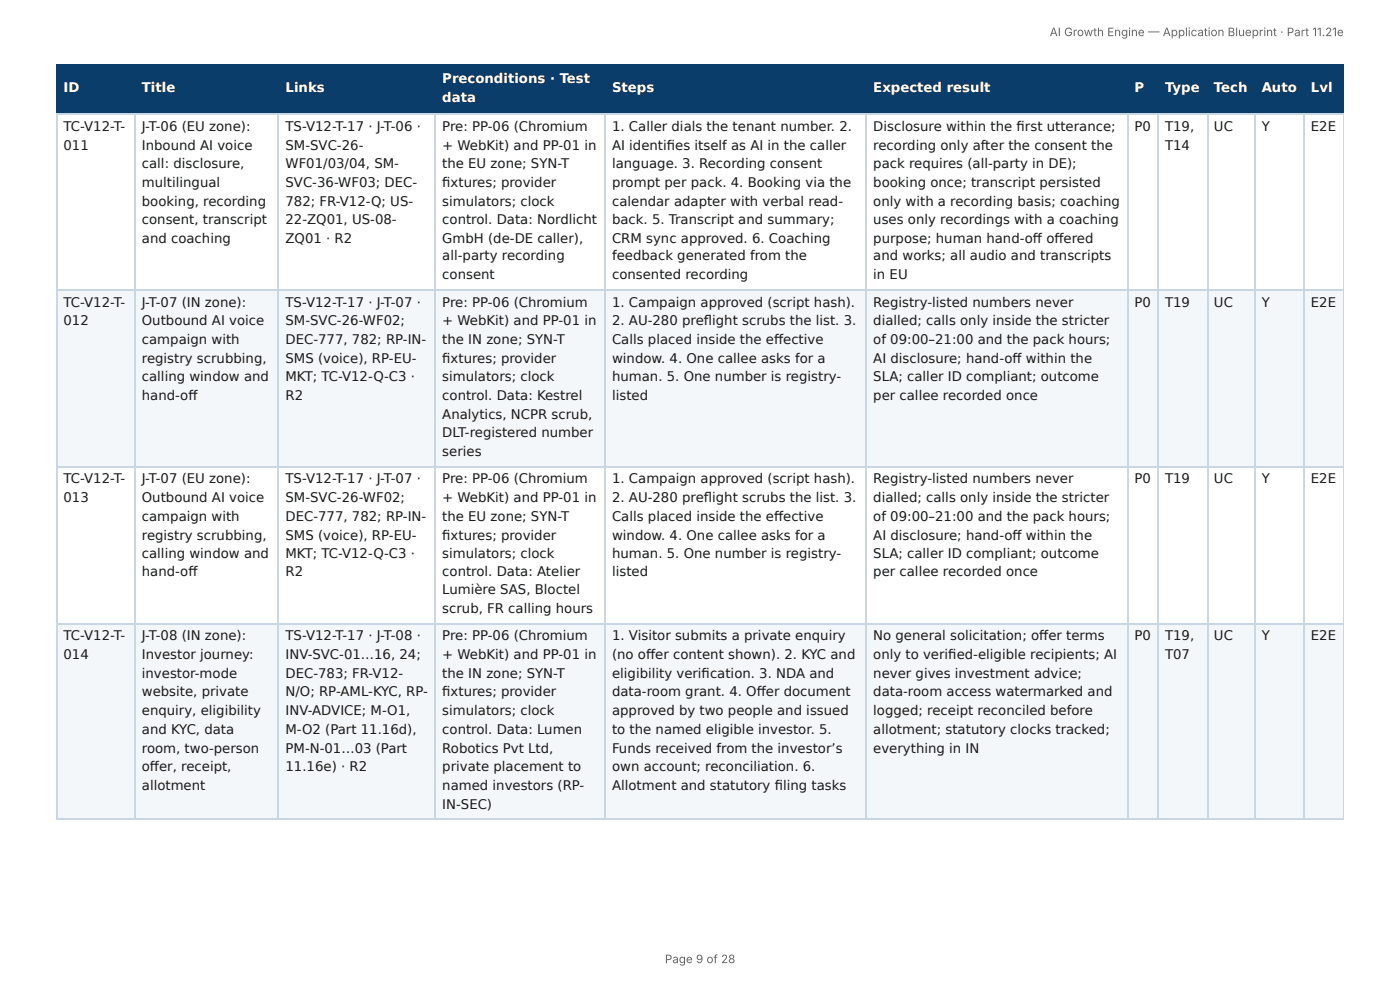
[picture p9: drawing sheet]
<svg xmlns="http://www.w3.org/2000/svg" width="297mm" height="210mm" viewBox="0 0 297 210" stroke-linecap="round" stroke-linejoin="round" font-family="sans-serif">
<defs><g id="words">
<g font-size="2.8" fill="#fff">
<text x="93.9" y="17.7">Preconditions · Test</text>
<text x="13.5" y="19.6">ID</text>
<text x="30.1" y="19.6">Title</text>
<text x="60.6" y="19.6">Links</text>
<text x="93.9" y="21.7">data</text>
<text x="130" y="19.6">Steps</text>
<text x="185.5" y="19.6">Expected result</text>
<text x="241" y="19.6">P</text>
<text x="247.5" y="19.6">Type</text>
<text x="257.8" y="19.6">Tech</text>
<text x="268" y="19.6">Auto</text>
<text x="278.4" y="19.6">Lvl</text>
</g>
<g font-size="2.8" fill="#1a1a1a">
<text x="13.5" y="27.8">TC-V12-T-</text>
<text x="30.1" y="27.8">J-T-06 (EU zone):</text>
<text x="60.6" y="27.8">TS-V12-T-17 · J-T-06 ·</text>
<text x="93.9" y="27.8">Pre: PP-06 (Chromium</text>
<text x="130" y="27.8">1. Caller dials the tenant number. 2.</text>
<text x="185.5" y="27.8">Disclosure within the fi rst utterance;</text>
<text x="241" y="27.8">P0</text>
<text x="247.5" y="27.8">T19,</text>
<text x="257.8" y="27.8">UC</text>
<text x="268" y="27.8">Y</text>
<text x="278.4" y="27.8">E2E</text>
<text x="13.5" y="31.8">011</text>
<text x="30.1" y="31.8">Inbound AI voice</text>
<text x="30.1" y="35.7">call: disclosure,</text>
<text x="60.6" y="31.8">SM-SVC-26-</text>
<text x="60.6" y="35.7">WF01/03/04, SM-</text>
<text x="93.9" y="31.8">+ WebKit) and PP-01 in</text>
<text x="93.9" y="35.7">the EU zone; SYN-T</text>
<text x="130" y="31.8">AI identifi es itself as AI in the caller</text>
<text x="130" y="35.7">language. 3. Recording consent</text>
<text x="185.5" y="31.8">recording only after the consent the</text>
<text x="185.5" y="35.7">pack requires (all-party in DE);</text>
<text x="247.5" y="31.8">T14</text>
<text x="30.1" y="39.7">multilingual</text>
<text x="60.6" y="39.7">SVC-36-WF03; DEC-</text>
<text x="93.9" y="39.7">fi xtures; provider</text>
<text x="130" y="39.7">prompt per pack. 4. Booking via the</text>
<text x="185.5" y="39.7">booking once; transcript persisted</text>
<text x="30.1" y="43.7">booking, recording</text>
<text x="30.1" y="47.6">consent, transcript</text>
<text x="60.6" y="43.7">782; FR-V12-Q; US-</text>
<text x="60.6" y="47.6">22-ZQ01, US-08-</text>
<text x="93.9" y="43.7">simulators; clock</text>
<text x="93.9" y="47.6">control. Data: Nordlicht</text>
<text x="130" y="43.7">calendar adapter with verbal read-</text>
<text x="130" y="47.6">back. 5. Transcript and summary;</text>
<text x="185.5" y="43.7">only with a recording basis; coaching</text>
<text x="185.5" y="47.6">uses only recordings with a coaching</text>
<text x="30.1" y="51.6">and coaching</text>
<text x="60.6" y="51.6">ZQ01 · R2</text>
<text x="93.9" y="51.6">GmbH (de-DE caller),</text>
<text x="130" y="51.6">CRM sync approved. 6. Coaching</text>
<text x="185.5" y="51.6">purpose; human hand-off off ered</text>
<text x="93.9" y="55.3">all-party recording</text>
<text x="93.9" y="59.3">consent</text>
<text x="130" y="55.3">feedback generated from the</text>
<text x="130" y="59.3">consented recording</text>
<text x="185.5" y="55.3">and works; all audio and transcripts</text>
<text x="185.5" y="59.3">in EU</text>
<text x="13.5" y="65.1">TC-V12-T-</text>
<text x="30.1" y="65.1">J-T-07 (IN zone):</text>
<text x="60.6" y="65.1">TS-V12-T-17 · J-T-07 ·</text>
<text x="93.9" y="65.1">Pre: PP-06 (Chromium</text>
<text x="130" y="65.1">1. Campaign approved (script hash).</text>
<text x="185.5" y="65.1">Registry-listed numbers never</text>
<text x="241" y="65.1">P0</text>
<text x="247.5" y="65.1">T19</text>
<text x="257.8" y="65.1">UC</text>
<text x="268" y="65.1">Y</text>
<text x="278.4" y="65.1">E2E</text>
<text x="13.5" y="69.1">012</text>
<text x="30.1" y="69.1">Outbound AI voice</text>
<text x="60.6" y="69.1">SM-SVC-26-WF02;</text>
<text x="93.9" y="69.1">+ WebKit) and PP-01 in</text>
<text x="130" y="69.1">2. AU-280 prefl ight scrubs the list. 3.</text>
<text x="185.5" y="69.1">dialled; calls only inside the stricter</text>
<text x="30.1" y="73">campaign with</text>
<text x="30.1" y="77">registry scrubbing,</text>
<text x="60.6" y="73">DEC-777, 782; RP-IN-</text>
<text x="60.6" y="77">SMS (voice), RP-EU-</text>
<text x="93.9" y="73">the IN zone; SYN-T</text>
<text x="93.9" y="77">fi xtures; provider</text>
<text x="130" y="73">Calls placed inside the eff ective</text>
<text x="130" y="77">window. 4. One callee asks for a</text>
<text x="185.5" y="73">of 09:00–21:00 and the pack hours;</text>
<text x="185.5" y="77">AI disclosure; hand-off within the</text>
<text x="30.1" y="81">calling window and</text>
<text x="60.6" y="81">MKT; TC-V12-Q-C3 ·</text>
<text x="93.9" y="81">simulators; clock</text>
<text x="130" y="81">human. 5. One number is registry-</text>
<text x="185.5" y="81">SLA; caller ID compliant; outcome</text>
<text x="30.1" y="84.9">hand-off</text>
<text x="60.6" y="84.9">R2</text>
<text x="93.9" y="84.9">control. Data: Kestrel</text>
<text x="93.9" y="88.9">Analytics, NCPR scrub,</text>
<text x="130" y="84.9">listed</text>
<text x="185.5" y="84.9">per callee recorded once</text>
<text x="93.9" y="92.9">DLT-registered number</text>
<text x="93.9" y="96.8">series</text>
<text x="13.5" y="102.7">TC-V12-T-</text>
<text x="13.5" y="106.6">013</text>
<text x="30.1" y="102.7">J-T-07 (EU zone):</text>
<text x="30.1" y="106.6">Outbound AI voice</text>
<text x="60.6" y="102.7">TS-V12-T-17 · J-T-07 ·</text>
<text x="60.6" y="106.6">SM-SVC-26-WF02;</text>
<text x="93.9" y="102.7">Pre: PP-06 (Chromium</text>
<text x="93.9" y="106.6">+ WebKit) and PP-01 in</text>
<text x="130" y="102.7">1. Campaign approved (script hash).</text>
<text x="130" y="106.6">2. AU-280 prefl ight scrubs the list. 3.</text>
<text x="185.5" y="102.7">Registry-listed numbers never</text>
<text x="185.5" y="106.6">dialled; calls only inside the stricter</text>
<text x="241" y="102.7">P0</text>
<text x="247.5" y="102.7">T19</text>
<text x="257.8" y="102.7">UC</text>
<text x="268" y="102.7">Y</text>
<text x="278.4" y="102.7">E2E</text>
<text x="30.1" y="110.6">campaign with</text>
<text x="60.6" y="110.6">DEC-777, 782; RP-IN-</text>
<text x="93.9" y="110.6">the EU zone; SYN-T</text>
<text x="130" y="110.6">Calls placed inside the eff ective</text>
<text x="185.5" y="110.6">of 09:00–21:00 and the pack hours;</text>
<text x="30.1" y="114.6">registry scrubbing,</text>
<text x="30.1" y="118.5">calling window and</text>
<text x="60.6" y="114.6">SMS (voice), RP-EU-</text>
<text x="60.6" y="118.5">MKT; TC-V12-Q-C3 ·</text>
<text x="93.9" y="114.6">fi xtures; provider</text>
<text x="93.9" y="118.5">simulators; clock</text>
<text x="130" y="114.6">window. 4. One callee asks for a</text>
<text x="130" y="118.5">human. 5. One number is registry-</text>
<text x="185.5" y="114.6">AI disclosure; hand-off within the</text>
<text x="185.5" y="118.5">SLA; caller ID compliant; outcome</text>
<text x="30.1" y="122.2">hand-off</text>
<text x="60.6" y="122.2">R2</text>
<text x="93.9" y="122.2">control. Data: Atelier</text>
<text x="130" y="122.2">listed</text>
<text x="185.5" y="122.2">per callee recorded once</text>
<text x="93.9" y="126.2">Lumière SAS, Bloctel</text>
<text x="93.9" y="130.2">scrub, FR calling hours</text>
<text x="13.5" y="136">TC-V12-T-</text>
<text x="30.1" y="136">J-T-08 (IN zone):</text>
<text x="60.6" y="136">TS-V12-T-17 · J-T-08 ·</text>
<text x="93.9" y="136">Pre: PP-06 (Chromium</text>
<text x="130" y="136">1. Visitor submits a private enquiry</text>
<text x="185.5" y="136">No general solicitation; off er terms</text>
<text x="241" y="136">P0</text>
<text x="247.5" y="136">T19,</text>
<text x="257.8" y="136">UC</text>
<text x="268" y="136">Y</text>
<text x="278.4" y="136">E2E</text>
<text x="13.5" y="140">014</text>
<text x="30.1" y="140">Investor journey:</text>
<text x="30.1" y="143.9">investor-mode</text>
<text x="60.6" y="140">INV-SVC-01…16, 24;</text>
<text x="60.6" y="143.9">DEC-783; FR-V12-</text>
<text x="93.9" y="140">+ WebKit) and PP-01 in</text>
<text x="93.9" y="143.9">the IN zone; SYN-T</text>
<text x="130" y="140">(no off er content shown). 2. KYC and</text>
<text x="130" y="143.9">eligibility verifi cation. 3. NDA and</text>
<text x="185.5" y="140">only to verifi ed-eligible recipients; AI</text>
<text x="185.5" y="143.9">never gives investment advice;</text>
<text x="247.5" y="140">T07</text>
<text x="30.1" y="147.9">website, private</text>
<text x="60.6" y="147.9">N/O; RP-AML-KYC, RP-</text>
<text x="93.9" y="147.9">fi xtures; provider</text>
<text x="130" y="147.9">data-room grant. 4. Off er document</text>
<text x="185.5" y="147.9">data-room access watermarked and</text>
<text x="30.1" y="151.9">enquiry, eligibility</text>
<text x="30.1" y="155.8">and KYC, data</text>
<text x="60.6" y="151.9">INV-ADVICE; M-O1,</text>
<text x="60.6" y="155.8">M-O2 (Part 11.16d),</text>
<text x="93.9" y="151.9">simulators; clock</text>
<text x="93.9" y="155.8">control. Data: Lumen</text>
<text x="130" y="151.9">approved by two people and issued</text>
<text x="130" y="155.8">to the named eligible investor. 5.</text>
<text x="185.5" y="151.9">logged; receipt reconciled before</text>
<text x="185.5" y="155.8">allotment; statutory clocks tracked;</text>
<text x="30.1" y="159.8">room, two-person</text>
<text x="60.6" y="159.8">PM-N-01…03 (Part</text>
<text x="93.9" y="159.8">Robotics Pvt Ltd,</text>
<text x="130" y="159.8">Funds received from the investor’s</text>
<text x="185.5" y="159.8">everything in IN</text>
<text x="30.1" y="163.8">off er, receipt,</text>
<text x="30.1" y="167.7">allotment</text>
<text x="60.6" y="163.8">11.16e) · R2</text>
<text x="93.9" y="163.8">private placement to</text>
<text x="93.9" y="167.7">named investors (RP-</text>
<text x="130" y="163.8">own account; reconciliation. 6.</text>
<text x="130" y="167.7">Allotment and statutory fi ling tasks</text>
<text x="93.9" y="171.7">IN-SEC)</text>
</g>
<g font-size="2.5" fill="#666">
<text x="223" y="7.7">AI Growth Engine — Application Blueprint · Part 11.21e</text>
<text x="141.2" y="204.5">Page 9 of 28</text>
</g>
</g></defs>
<g fill="#0b3d6b">
<path d="M12.2 14h16.4v10.1h-16.4z"/>
<path d="M28.6 14h30.7v10.1h-30.7z"/>
<path d="M59.3 14h33.3v10.1h-33.3z"/>
<path d="M92.6 14h36v10.1h-36z"/>
<path d="M128.6 14h55.5v10.1h-55.5z"/>
<path d="M184.1 14h55.3v10.1h-55.3z"/>
<path d="M239.4 14h6.7v10.1h-6.7z"/>
<path d="M246.1 14h10.3v10.1h-10.3z"/>
<path d="M256.4 14h10v10.1h-10z"/>
<path d="M266.4 14h10.6v10.1h-10.6z"/>
<path d="M277 14h8.4v10.1h-8.4z"/>
</g>
<g fill="#f4f7fa">
<path d="M12.2 61.6h16.4v37.4h-16.4z"/>
<path d="M28.6 61.6h30.7v37.4h-30.7z"/>
<path d="M59.3 61.6h33.3v37.4h-33.3z"/>
<path d="M92.6 61.6h36v37.4h-36z"/>
<path d="M128.6 61.6h55.5v37.4h-55.5z"/>
<path d="M184.1 61.6h55.3v37.4h-55.3z"/>
<path d="M239.4 61.6h6.7v37.4h-6.7z"/>
<path d="M246.1 61.6h10.3v37.4h-10.3z"/>
<path d="M256.4 61.6h10v37.4h-10z"/>
<path d="M266.4 61.6h10.6v37.4h-10.6z"/>
<path d="M277 61.6h8.4v37.4h-8.4z"/>
<path d="M12.2 132.6h16.4v41.2h-16.4z"/>
<path d="M28.6 132.6h30.7v41.2h-30.7z"/>
<path d="M59.3 132.6h33.3v41.2h-33.3z"/>
<path d="M92.6 132.6h36v41.2h-36z"/>
<path d="M128.6 132.6h55.5v41.2h-55.5z"/>
<path d="M184.1 132.6h55.3v41.2h-55.3z"/>
<path d="M239.4 132.6h6.7v41.2h-6.7z"/>
<path d="M246.1 132.6h10.3v41.2h-10.3z"/>
<path d="M256.4 132.6h10v41.2h-10z"/>
<path d="M266.4 132.6h10.6v41.2h-10.6z"/>
<path d="M277 132.6h8.4v41.2h-8.4z"/>
</g>
<g fill="none" stroke="#0b3d6b" stroke-width=".26">
<path d="M11.9 13.9h273.5M12 13.8v10.5M28.7 13.8v10.5M59.1 13.8v10.5M92.5 13.8v10.5M128.5 13.8v10.5M184 13.8v10.5M239.6 13.8v10.5M245.9 13.8v10.5M256.5 13.8v10.5M266.6 13.8v10.5M276.9 13.8v10.5"/>
<path d="M11.9 24.2h273.5"/>
</g>
<path d="M285.3 13.8v10.5" fill="none" stroke="#0b3d6b" stroke-width=".21"/>
<g fill="none" stroke="#c9d6e3" stroke-width=".26">
<path d="M11.9 24.2h273.5M12 24.3v149.5M28.7 24.3v149.5M59.1 24.3v149.5M92.5 24.3v149.5M128.5 24.3v149.5M184 24.3v149.5M239.6 24.3v149.5M245.9 24.3v149.5M256.5 24.3v149.5M266.6 24.3v149.5M276.9 24.3v149.5"/>
<path d="M11.9 61.5h273.5M11.9 99.1h273.5M11.9 132.4h273.5M11.9 174h273.5"/>
</g>
<path d="M285.3 24.3v149.5" fill="none" stroke="#c9d6e3" stroke-width=".21"/>
<use href="#words"/>
</svg>
